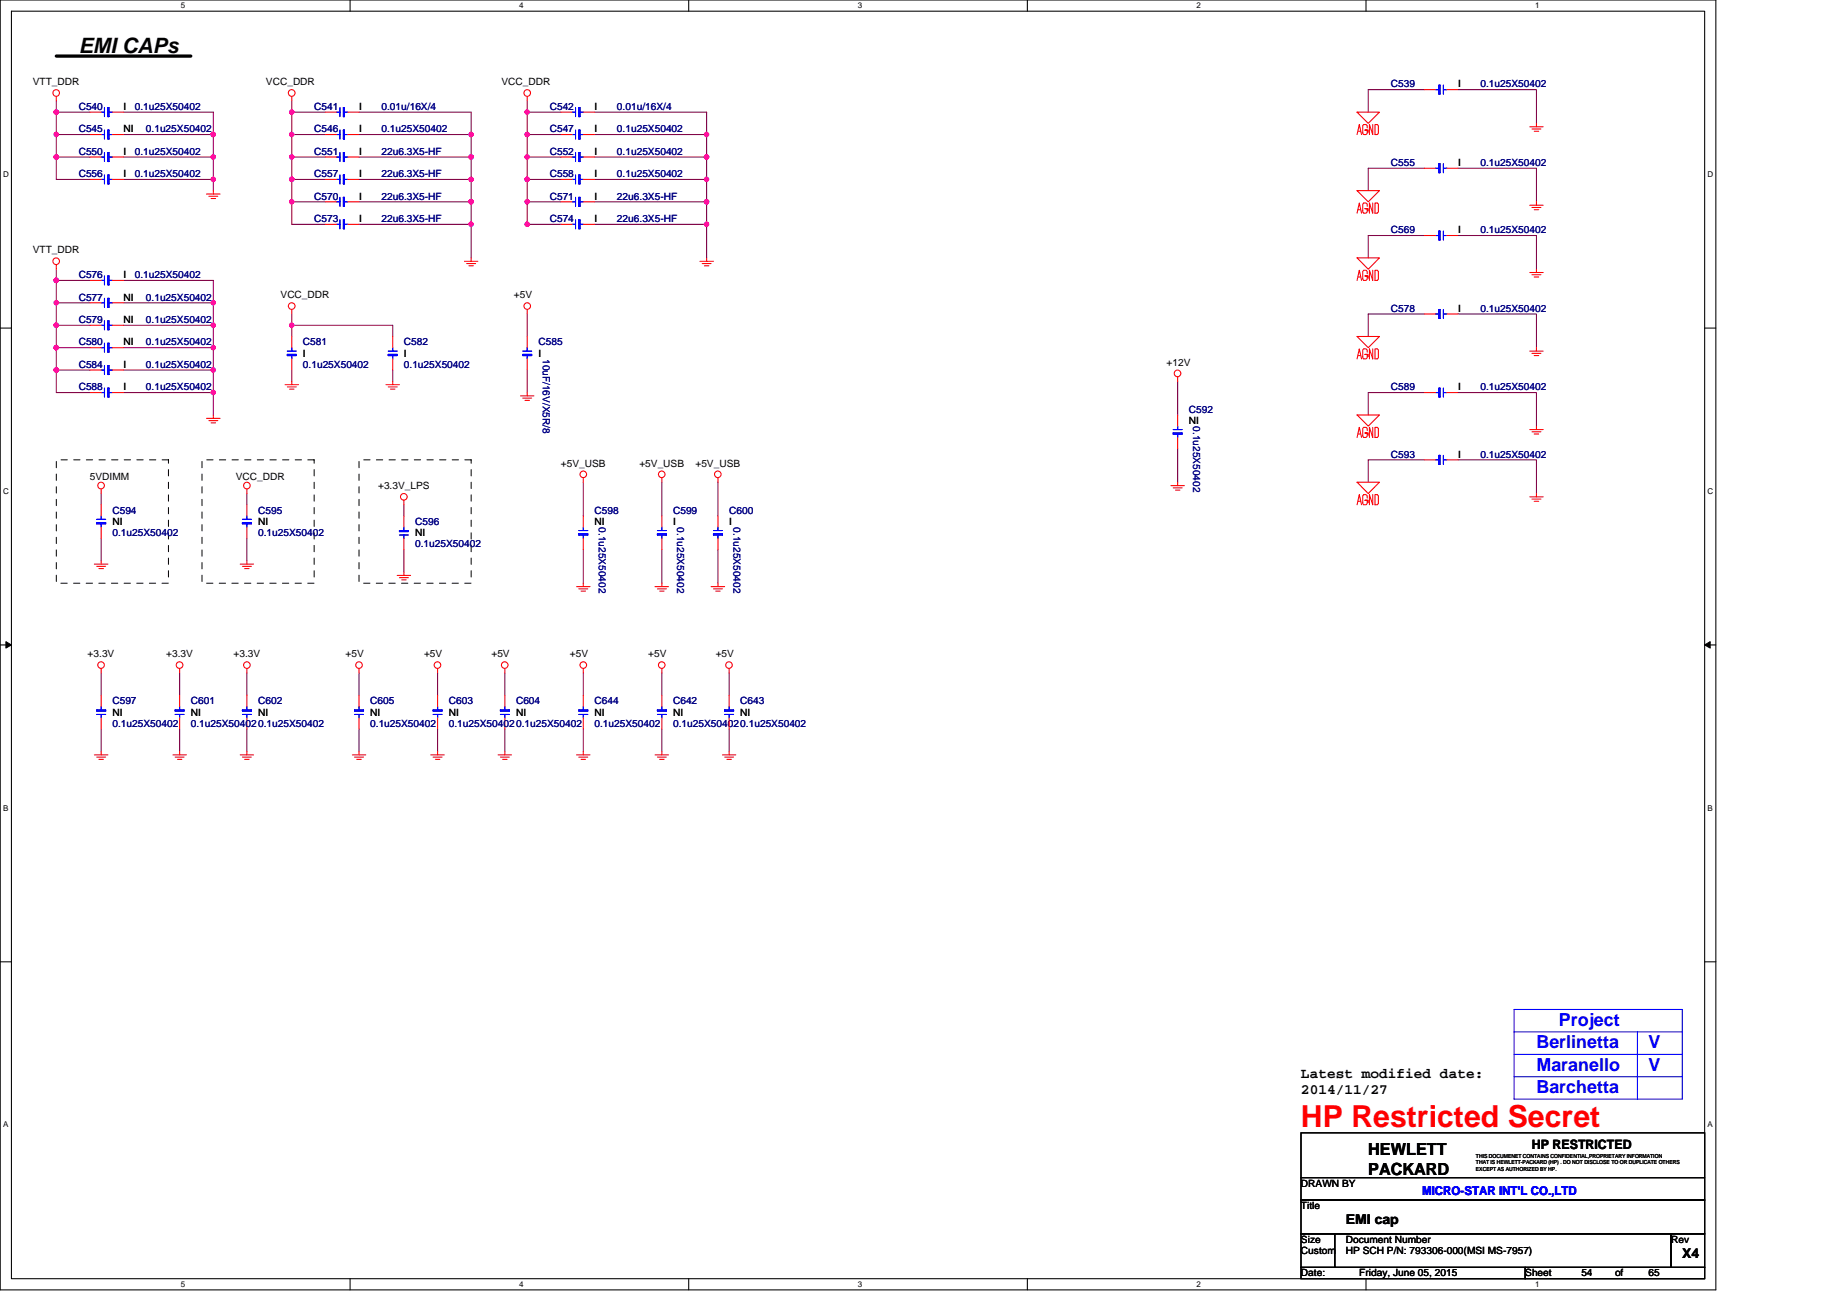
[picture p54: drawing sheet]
<svg xmlns="http://www.w3.org/2000/svg" width="297mm" height="210mm" viewBox="0 0 297 210" stroke-linecap="round" stroke-linejoin="round" font-family="sans-serif">
<defs><g id="words">
<text font-size="4.9" fill="#f00" x="209.2" y="181.3">HP Restricted Secret</text>
<text font-size="3.4" x="12.7" y="8.5">EMI CAPs</text>
<g font-size="2.9" fill="#00f">
<text x="250.7" y="165">Project</text>
<text x="247.1" y="172.2">Maranello</text>
<text x="247.1" y="168.6">Berlinetta</text>
<text x="265.1" y="168.6">V</text>
<text x="265.1" y="172.2">V</text>
<text x="247.1" y="175.8">Barchetta</text>
</g>
<g font-size="2.7">
<text x="220" y="185.7">HEWLETT</text>
<text x="220" y="188.9">PACKARD</text>
</g>
<g font-size="2.3">
<text x="209.2" y="173.2">Latest modified date:</text>
<text x="209.2" y="175.9">2014/11/27</text>
</g>
<g font-size="2.2">
<text x="216.4" y="196.8">EMI cap</text>
<text x="270.5" y="202.2">X4</text>
</g>
<text font-size="2.1" x="246.4" y="184.8">HP RESTRICTED</text>
<text font-size="2" fill="#00f" x="228.7" y="192.1">MICRO-STAR INT'L CO.,LTD</text>
<g font-size="1.6">
<text x="5.3" y="13.7">VTT_DDR</text>
<text x="19.9" y="17.7">I</text>
<text x="42.8" y="13.7">VCC_DDR</text>
<text x="57.7" y="17.7">I</text>
<text x="80.6" y="13.7">VCC_DDR</text>
<text x="95.6" y="17.7">I</text>
<text x="234.5" y="14.1">I</text>
<text x="19.9" y="21.3">NI</text>
<text x="57.7" y="21.3">I</text>
<text x="95.6" y="21.3">I</text>
<text x="19.9" y="24.9">I</text>
<text x="19.9" y="28.5">I</text>
<text x="57.7" y="24.9">I</text>
<text x="57.7" y="28.5">I</text>
<text x="95.6" y="24.9">I</text>
<text x="95.6" y="28.5">I</text>
<text x="234.5" y="26.7">I</text>
<text x="57.7" y="35.7">I</text>
<text x="57.7" y="32.1">I</text>
<text x="95.6" y="32.1">I</text>
<text x="95.6" y="35.7">I</text>
<text x="5.3" y="40.7">VTT_DDR</text>
<text x="234.5" y="37.5">I</text>
<text x="19.9" y="44.7">I</text>
<text x="45.1" y="48">VCC_DDR</text>
<text x="82.6" y="48">+5V</text>
<text x="19.9" y="51.9">NI</text>
<text x="19.9" y="48.3">NI</text>
<text x="234.5" y="50.1">I</text>
<text x="19.9" y="59.1">I</text>
<text x="19.9" y="55.5">NI</text>
<text x="48.7" y="57.3">I</text>
<text x="65" y="57.3">I</text>
<text x="86.6" y="57.3">I</text>
<text x="187.6" y="58.8">+12V</text>
<text x="19.9" y="62.8">I</text>
<text x="234.5" y="62.8">I</text>
<text x="191.2" y="68.2">NI</text>
<text x="14.5" y="77.2">5VDIMM</text>
<text x="37.9" y="77.2">VCC_DDR</text>
<text x="90.2" y="75">+5V_USB</text>
<text x="102.8" y="75">+5V_USB</text>
<text x="111.8" y="75">+5V_USB</text>
<text x="234.5" y="73.6">I</text>
<text x="60.8" y="78.6">+3.3V_LPS</text>
<text x="18.1" y="84.4">NI</text>
<text x="41.5" y="84.4">NI</text>
<text x="66.8" y="86.2">NI</text>
<text x="95.6" y="84.4">NI</text>
<text x="108.2" y="84.4">I</text>
<text x="117.3" y="84.4">I</text>
<text x="14.1" y="105.7">+3.3V</text>
<text x="26.7" y="105.7">+3.3V</text>
<text x="37.5" y="105.7">+3.3V</text>
<text x="55.6" y="105.7">+5V</text>
<text x="68.2" y="105.7">+5V</text>
<text x="79" y="105.7">+5V</text>
<text x="91.6" y="105.7">+5V</text>
<text x="104.3" y="105.7">+5V</text>
<text x="115.1" y="105.7">+5V</text>
<text x="18.1" y="115">NI</text>
<text x="30.7" y="115">NI</text>
<text x="41.5" y="115">NI</text>
<text x="59.5" y="115">NI</text>
<text x="72.2" y="115">NI</text>
<text x="83" y="115">NI</text>
<text x="95.6" y="115">NI</text>
<text x="108.2" y="115">NI</text>
<text x="119.1" y="115">NI</text>
<text x="209.2" y="190.8">DRAWN BY</text>
<text x="209.2" y="194.4">Title</text>
<text x="209.2" y="201.6">Custom</text>
<text x="209.2" y="199.8">Size</text>
<text x="216.4" y="201.6">HP SCH P/N: 793306-000(MSI MS-7957)</text>
<text x="216.4" y="199.8">Document Number</text>
<text x="268.7" y="199.8">Rev</text>
<text x="209.2" y="205.2">Date:</text>
<text x="218.6" y="205.2">Friday, June 05, 2015</text>
<text x="245.3" y="205.2">Sheet</text>
<text x="254.3" y="205.2">54</text>
<text x="259.7" y="205.2">of</text>
<text x="265.1" y="205.2">65</text>
</g>
<g font-size="1.6" fill="#000080">
<text x="12.7" y="17.7">C540</text>
<text x="21.7" y="17.7">0.1u25X50402</text>
<text x="50.5" y="17.7">C541</text>
<text x="61.4" y="17.7">0.01u/16X/4</text>
<text x="88.4" y="17.7">C542</text>
<text x="99.2" y="17.7">0.01u/16X/4</text>
<text x="223.7" y="14.1">C539</text>
<text x="238.1" y="14.1">0.1u25X50402</text>
<text x="12.7" y="21.3">C545</text>
<text x="23.5" y="21.3">0.1u25X50402</text>
<text x="50.5" y="21.3">C546</text>
<text x="61.4" y="21.3">0.1u25X50402</text>
<text x="88.4" y="21.3">C547</text>
<text x="99.2" y="21.3">0.1u25X50402</text>
<text x="12.7" y="24.9">C550</text>
<text x="12.7" y="28.5">C556</text>
<text x="21.7" y="24.9">0.1u25X50402</text>
<text x="21.7" y="28.5">0.1u25X50402</text>
<text x="50.5" y="24.9">C551</text>
<text x="50.5" y="28.5">C557</text>
<text x="61.4" y="24.9">22u6.3X5-HF</text>
<text x="61.4" y="28.5">22u6.3X5-HF</text>
<text x="88.4" y="24.9">C552</text>
<text x="88.4" y="28.5">C558</text>
<text x="99.2" y="24.9">0.1u25X50402</text>
<text x="99.2" y="28.5">0.1u25X50402</text>
<text x="223.7" y="26.7">C555</text>
<text x="238.1" y="26.7">0.1u25X50402</text>
<text x="50.5" y="35.7">C573</text>
<text x="50.5" y="32.1">C570</text>
<text x="61.4" y="35.7">22u6.3X5-HF</text>
<text x="61.4" y="32.1">22u6.3X5-HF</text>
<text x="88.4" y="32.1">C571</text>
<text x="88.4" y="35.7">C574</text>
<text x="99.2" y="32.1">22u6.3X5-HF</text>
<text x="99.2" y="35.7">22u6.3X5-HF</text>
<text x="223.7" y="37.5">C569</text>
<text x="238.1" y="37.5">0.1u25X50402</text>
<text x="12.7" y="44.7">C576</text>
<text x="21.7" y="44.7">0.1u25X50402</text>
<text x="12.7" y="51.9">C579</text>
<text x="12.7" y="48.3">C577</text>
<text x="23.5" y="51.9">0.1u25X50402</text>
<text x="23.5" y="48.3">0.1u25X50402</text>
<text x="223.7" y="50.1">C578</text>
<text x="238.1" y="50.1">0.1u25X50402</text>
<text x="12.7" y="59.1">C584</text>
<text x="12.7" y="55.5">C580</text>
<text x="23.5" y="59.1">0.1u25X50402</text>
<text x="23.5" y="55.5">0.1u25X50402</text>
<text x="48.7" y="55.5">C581</text>
<text x="48.7" y="59.1">0.1u25X50402</text>
<text x="65" y="55.5">C582</text>
<text x="65" y="59.1">0.1u25X50402</text>
<text x="86.6" y="55.5">C585</text>
<text x="87.3" y="57.7" transform="rotate(90 87.3 57.7)">10uF/16V/X5R/8</text>
<text x="12.7" y="62.8">C588</text>
<text x="23.5" y="62.8">0.1u25X50402</text>
<text x="223.7" y="62.8">C589</text>
<text x="238.1" y="62.8">0.1u25X50402</text>
<text x="191.2" y="66.4">C592</text>
<text x="191.9" y="68.5" transform="rotate(90 191.9 68.5)">0.1u25X50402</text>
<text x="223.7" y="73.6">C593</text>
<text x="238.1" y="73.6">0.1u25X50402</text>
<text x="18.1" y="82.6">C594</text>
<text x="41.5" y="82.6">C595</text>
<text x="95.6" y="82.6">C598</text>
<text x="108.2" y="82.6">C599</text>
<text x="117.3" y="82.6">C600</text>
<text x="18.1" y="86.2">0.1u25X50402</text>
<text x="41.5" y="86.2">0.1u25X50402</text>
<text x="66.8" y="84.4">C596</text>
<text x="66.8" y="88">0.1u25X50402</text>
<text x="96.3" y="84.8" transform="rotate(90 96.3 84.8)">0.1u25X50402</text>
<text x="108.9" y="84.8" transform="rotate(90 108.9 84.8)">0.1u25X50402</text>
<text x="117.9" y="84.8" transform="rotate(90 117.9 84.8)">0.1u25X50402</text>
<text x="18.1" y="113.2">C597</text>
<text x="30.7" y="113.2">C601</text>
<text x="41.5" y="113.2">C602</text>
<text x="59.5" y="113.2">C605</text>
<text x="72.2" y="113.2">C603</text>
<text x="83" y="113.2">C604</text>
<text x="95.6" y="113.2">C644</text>
<text x="108.2" y="113.2">C642</text>
<text x="119.1" y="113.2">C643</text>
<text x="18.1" y="116.9">0.1u25X50402</text>
<text x="30.7" y="116.9">0.1u25X504020.1u25X50402</text>
<text x="59.5" y="116.9">0.1u25X50402</text>
<text x="72.2" y="116.9">0.1u25X504020.1u25X50402</text>
<text x="95.6" y="116.9">0.1u25X50402</text>
<text x="108.2" y="116.9">0.1u25X504020.1u25X50402</text>
</g>
<g font-size="1.3">
<text x="29.1" y="1.4">5</text>
<text x="83.5" y="1.4">4</text>
<text x="138" y="1.4">3</text>
<text x="192.4" y="1.4">2</text>
<text x="246.9" y="1.4">1</text>
<text x=".5" y="28.4">D</text>
<text x="274.6" y="28.4">D</text>
<text x=".5" y="79.4">C</text>
<text x="274.6" y="79.4">C</text>
<text x=".5" y="130.3">B</text>
<text x="274.6" y="130.3">B</text>
<text x=".5" y="181.3">A</text>
<text x="274.6" y="181.3">A</text>
<text x="29.1" y="206.9">5</text>
<text x="83.5" y="206.9">4</text>
<text x="138" y="206.9">3</text>
<text x="192.4" y="206.9">2</text>
<text x="246.9" y="206.9">1</text>
</g>
<g font-size=".9">
<text x="237.4" y="186.2">THIS DOCUMENET CONTAINS CONFIDENTIAL,PROPRIETARY INFORMATION</text>
<text x="237.4" y="187.2">THAT IS HEWLETT-PACKARD (HP) . DO NOT DISCLOSE TO OR DUPLICATE OTHERS</text>
<text x="237.4" y="188.2">EXCEPT AS AUTHORIZED BY HP.</text>
</g>
</g></defs>
<path d="M0 0h275.9v207.4h-275.9zM1.8 1.8h272.3v203.8h-272.3z" fill="none" stroke="#000" stroke-width=".17"/>
<g fill="#fff">
<path d="M29.1 .2h.7v1.4h-.7z"/>
<path d="M29.1 205.8h.7v1.4h-.7z"/>
</g>
<path d="M56.3 0v1.8M56.3 205.6v1.8" fill="none" stroke="#000" stroke-width=".17"/>
<g fill="#fff">
<path d="M83.5 .2h.7v1.4h-.7z"/>
<path d="M83.5 205.8h.7v1.4h-.7z"/>
</g>
<path d="M110.8 0v1.8M110.8 205.6v1.8" fill="none" stroke="#000" stroke-width=".17"/>
<g fill="#fff">
<path d="M138 .2h.7v1.4h-.7z"/>
<path d="M138 205.8h.7v1.4h-.7z"/>
</g>
<path d="M165.2 0v1.8M165.2 205.6v1.8" fill="none" stroke="#000" stroke-width=".17"/>
<g fill="#fff">
<path d="M192.4 .2h.8v1.4h-.8z"/>
<path d="M192.4 205.8h.8v1.4h-.8z"/>
</g>
<path d="M219.7 0v1.8M219.7 205.6v1.8" fill="none" stroke="#000" stroke-width=".17"/>
<g fill="#fff">
<path d="M246.9 .2h.7v1.4h-.7z"/>
<path d="M246.9 205.8h.7v1.4h-.7z"/>
<path d="M.5 27.3h.9v1.4h-.9z"/>
<path d="M274.6 27.3h.9v1.4h-.9z"/>
<path d="M.5 78.2h.9v1.5h-.9z"/>
<path d="M274.6 78.2h.9v1.5h-.9z"/>
</g>
<path d="M0 52.7h1.8M274.1 52.7h1.8" fill="none" stroke="#000" stroke-width=".17"/>
<g fill="#fff">
<path d="M.5 129.2h.9v1.4h-.9z"/>
<path d="M274.6 129.2h.9v1.4h-.9z"/>
</g>
<path d="M0 103.7h1.8M274.1 103.7h1.8" fill="none" stroke="#000" stroke-width=".17"/>
<path d="M.9 103.2l.9 .5-.9 .5zM274.1 103.7l.9-.5v1z" fill="#000" stroke="#000" stroke-width=".16"/>
<g fill="#fff">
<path d="M.5 180.1h.9v1.4h-.9z"/>
<path d="M274.6 180.1h.9v1.4h-.9z"/>
</g>
<path d="M0 154.6h1.8M274.1 154.6h1.8M243.5 176.7h.1M209.2 182.1h64.9v10.9h-64.9zM209.2 193h64.9v5.4h-64.9zM209.2 198.4h5.4v5.4h-5.4zM209.2 189.4h64.9M214.6 198.4h54.1v5.4h-54.1zM268.7 198.4h5.4v5.4h-5.4zM209.2 203.8h36.1v1.8h-36.1zM245.3 203.8h28.8v1.8h-28.8z" fill="none" stroke="#000" stroke-width=".17"/>
<g fill="none" stroke="#800040" stroke-width=".17">
<path d="M9.1 18h5.4M9.1 18v3.6M9.1 16.2v1.8M19.9 18h14.4v3.6M46.9 18v3.6M46.9 16.2v1.8M46.9 18h5.4M57.7 18h18.1v3.6M84.8 18v3.6M84.8 16.2v1.8M84.8 18h5.4M95.6 18h18v3.6"/>
<path d="M229.1 14.4h-9.1v3.6M234.5 14.4h12.6v5.4M9.1 21.6h5.4M9.1 25.3h5.4M9.1 25.3v3.6h5.4M9.1 21.6v3.7M19.9 21.6h14.4M19.9 28.9h14.4M19.9 25.3h14.4M34.3 25.3v3.6M34.3 28.9v1.7M34.3 21.6v3.7"/>
<path d="M46.9 32.4v3.7h5.4M46.9 28.9v3.5M46.9 21.6v3.7M46.9 25.3v3.6M46.9 32.4h5.4M46.9 25.3h5.4M46.9 28.9h5.4M46.9 21.6h5.4M57.7 32.4h18.1M57.7 21.6h18.1M57.7 25.3h18.1M57.7 36.1h18.1"/>
<path d="M57.7 28.9h18.1M75.8 36.1v5.4M75.8 28.9v3.5M75.8 21.6v3.7M75.8 25.3v3.6M75.8 32.4v3.7M84.8 32.4v3.7h5.4M84.8 28.9v3.5M84.8 21.6v3.7M84.8 25.3v3.6M84.8 32.4h5.4M84.8 25.3h5.4"/>
<path d="M84.8 28.9h5.4M84.8 21.6h5.4M95.6 32.4h18M95.6 21.6h18M95.6 25.3h18M95.6 36.1h18M95.6 28.9h18M113.6 36.1v5.4M113.6 28.9v3.5M113.6 21.6v3.7M113.6 25.3v3.6M113.6 32.4v3.7"/>
<path d="M229.1 27.1h-9.1v3.5M229.1 37.9h-9.1v3.6M234.5 27.1h12.6v5.3M234.5 37.9h12.6v5.4M9.1 52.3h5.4M9.1 48.7h5.4M9.1 55.9h5.4M9.1 59.5h5.4M9.1 45.1h5.4M9.1 59.5v3.6h5.4M9.1 45.1v3.6M9.1 55.9v3.6"/>
<path d="M9.1 52.3v3.6M9.1 48.7v3.6M9.1 43.3v1.8M19.9 45.1h14.4v3.6M19.9 48.7h14.4M19.9 52.3h14.4M19.9 59.5h14.4M19.9 55.9h14.4M34.3 48.7v3.6M34.3 59.5v3.6M34.3 55.9v3.6M34.3 52.3v3.6"/>
<path d="M46.9 52.3v1.8M46.9 59.5v1.8M46.9 50.5v1.8M46.9 52.3h16.3v1.8M63.2 59.5v1.8M84.8 50.5v3.6M84.8 59.5v3.6M229.1 50.5h-9.1v3.6M234.5 50.5h12.6v5.4M16.3 79.4v1.8M19.9 63.1h14.4M34.3 63.1v3.6"/>
<path d="M39.7 79.4v1.8M93.8 77.5v5.5M106.4 77.5v5.5M115.5 77.5v5.5M189.4 61.3v5.4M189.4 72.1v5.4M229.1 63.1h-9.1v3.6M229.1 73.9h-9.1v3.6M234.5 63.1h12.6v5.4M234.5 73.9h12.6v5.5M16.3 86.6v3.6M39.7 86.6v3.6"/>
<path d="M65 81.2v1.8M65 88.4v3.6M93.8 88.4v5.4M106.4 88.4v5.4M115.5 88.4v5.4M16.3 108.2v3.6M16.3 117.2v3.6M28.9 108.2v3.6M28.9 117.2v3.6M39.7 108.2v3.6M39.7 117.2v3.6M57.7 108.2v3.6"/>
<path d="M57.7 117.2v3.6M70.4 108.2v3.6M70.4 117.2v3.6M81.2 108.2v3.6M81.2 117.2v3.6M93.8 108.2v3.6M93.8 117.2v3.6M106.4 108.2v3.6M106.4 117.2v3.6M117.3 108.2v3.6M117.3 117.2v3.6"/>
</g>
<g fill="#f0f" stroke="#f0f" stroke-width=".17">
<circle cx="46.9" cy="52.3" r=".35"/>
<circle cx="34.3" cy="25.2" r=".35"/>
<circle cx="34.3" cy="28.8" r=".35"/>
<circle cx="34.3" cy="21.6" r=".35"/>
<circle cx="9" cy="18" r=".35"/>
<circle cx="9" cy="25.2" r=".35"/>
<circle cx="9" cy="21.6" r=".35"/>
<circle cx="9" cy="45.1" r=".35"/>
<circle cx="34.3" cy="48.7" r=".35"/>
<circle cx="34.3" cy="59.5" r=".35"/>
<circle cx="34.3" cy="55.9" r=".35"/>
<circle cx="34.3" cy="52.3" r=".35"/>
<circle cx="9" cy="59.5" r=".35"/>
<circle cx="9" cy="55.9" r=".35"/>
<circle cx="9" cy="52.3" r=".35"/>
<circle cx="9" cy="48.7" r=".35"/>
<circle cx="34.3" cy="63.1" r=".35"/>
<circle cx="75.8" cy="32.4" r=".35"/>
<circle cx="46.9" cy="32.4" r=".35"/>
<circle cx="46.9" cy="28.8" r=".35"/>
<circle cx="75.8" cy="28.8" r=".35"/>
<circle cx="46.9" cy="25.2" r=".35"/>
<circle cx="46.9" cy="21.6" r=".35"/>
<circle cx="75.8" cy="25.2" r=".35"/>
<circle cx="75.8" cy="21.6" r=".35"/>
<circle cx="75.8" cy="36.1" r=".35"/>
<circle cx="46.9" cy="18" r=".35"/>
<circle cx="113.6" cy="32.4" r=".35"/>
<circle cx="84.8" cy="32.4" r=".35"/>
<circle cx="84.8" cy="28.8" r=".35"/>
<circle cx="113.6" cy="28.8" r=".35"/>
<circle cx="84.8" cy="25.2" r=".35"/>
<circle cx="84.8" cy="21.6" r=".35"/>
<circle cx="84.8" cy="36.1" r=".35"/>
<circle cx="113.6" cy="25.2" r=".35"/>
<circle cx="113.6" cy="21.6" r=".35"/>
<circle cx="113.6" cy="36.1" r=".35"/>
<circle cx="84.8" cy="18" r=".35"/>
</g>
<g fill="none" stroke="#f00" stroke-width=".17">
<path d="M9.1 15.5v.7M14.5 18h1.8M18.1 18h1.8M46.9 15.5v.7M52.3 18h1.8M55.9 18h1.8M84.8 15.5v.7M90.2 18h1.8M93.8 18h1.8M218.2 18h3.6l-1.8 1.8zM229.1 14.4h1.8M232.7 14.4h1.8"/>
<path d="M247.1 19.8v.6M14.5 21.6h1.8M14.5 25.3h1.8M14.5 28.9h1.8M18.1 21.6h1.8M18.1 25.3h1.8M18.1 28.9h1.8M33.2 31.2h2.2M33.6 31.6h1.4M33.9 31.9h.8M34.3 30.6v.6M52.3 32.4h1.8"/>
<path d="M52.3 21.6h1.8M52.3 25.3h1.8M52.3 36.1h1.8M52.3 28.9h1.8M55.9 32.4h1.8M55.9 21.6h1.8M55.9 25.3h1.8M55.9 36.1h1.8M55.9 28.9h1.8M90.2 32.4h1.8M90.2 21.6h1.8M90.2 25.3h1.8"/>
<path d="M90.2 36.1h1.8M90.2 28.9h1.8M93.8 32.4h1.8M93.8 21.6h1.8M93.8 25.3h1.8M93.8 36.1h1.8M93.8 28.9h1.8M218.2 21.6l.4-1.6 .4 1.6M218.2 30.6h3.6l-1.8 1.8zM218.2 34.3l.4-1.7 .4 1.7M218.4 21.1h.4M218.4 33.7h.4"/>
<path d="M219.9 20.6v-.4l-.2-.2h-.4l-.1 .2v1.3l.1 .1h.4l.2-.1v-.6h-.4h.5v.4M219.9 33.2v-.4l-.2-.2h-.4l-.1 .2v1.3l.1 .2h.4l.2-.2v-.6h-.4h.5v.4M220.8 20v1.6l-.6-1.6v1.6M220.8 32.6v1.7l-.6-1.7v1.7M221.1 20h.4l.2 .2v1.3l-.2 .1h-.4zM221.1 32.6h.4l.2 .2v1.3l-.2 .2h-.4zM229.1 37.9h1.8M229.1 27.1h1.8M232.7 37.9h1.8M232.7 27.1h1.8M246 20.4h2.2M246 33h2.2"/>
<path d="M246.4 20.7h1.4M246.4 33.4h1.4M246.7 21.1h.8M246.7 33.7h.8M247.1 32.4v.6M9.1 42.6v.7M14.5 52.3h1.8M14.5 59.5h1.8M14.5 45.1h1.8M14.5 55.9h1.8M14.5 48.7h1.8M18.1 52.3h1.8"/>
<path d="M18.1 59.5h1.8M18.1 45.1h1.8M18.1 55.9h1.8M18.1 48.7h1.8M46.9 49.8v.7M46.9 54.1v1.8M46.9 57.7v1.8M63.2 54.1v1.8M63.2 57.7v1.8M74.7 42h2.2M75.1 42.4h1.4M75.4 42.7h.7"/>
<path d="M75.8 41.5v.5M84.8 49.8v.7M84.8 54.1v1.8M84.8 57.7v1.8M112.6 42h2.1M112.9 42.4h1.5M113.3 42.7h.7M113.6 41.5v.5M218.2 54.1h3.6l-1.8 1.8zM218.2 57.7l.4-1.6 .4 1.6M218.2 41.5h3.6l-1.8 1.8zM218.2 45.1l.4-1.6 .4 1.6"/>
<path d="M218.4 57.2h.4M218.4 44.5h.4M219.9 56.6v-.3l-.2-.2h-.4l-.1 .2v1.2l.1 .2h.4l.2-.2v-.5h-.4h.5v.3M219.9 44v-.4l-.2-.1h-.4l-.1 .1v1.3l.1 .2h.4l.2-.2v-.5h-.4h.5v.3M220.8 56.1v1.6l-.6-1.6v1.6M220.8 43.5v1.6l-.6-1.6v1.6M221.1 43.5h.4l.2 .1v1.3l-.2 .2h-.4zM221.1 56.1h.4l.2 .2v1.2l-.2 .2h-.4zM229.1 50.5h1.8M232.7 50.5h1.8M246 56.5h2.2M246 43.8h2.2"/>
<path d="M246.4 56.8h1.4M246.4 44.2h1.4M246.7 57.2h.8M246.7 44.5h.8M247.1 55.9v.6M247.1 43.3v.5M14.5 63.1h1.8M16.3 78.6v.8M18.1 63.1h1.8M33.2 67.3h2.2M33.6 67.6h1.4M33.9 68h.8"/>
<path d="M34.3 66.7v.6M39.7 78.6v.8M45.8 61.8h2.2M46.2 62.2h1.4M46.6 62.6h.7M46.9 61.3v.5M62.1 61.8h2.1M62.4 62.2h1.5M62.8 62.6h.7M63.2 61.3v.5M83.7 63.6h2.2M84.1 64h1.4"/>
<path d="M84.4 64.4h.8M84.8 63.1v.5M93.8 76.8v.7M106.4 76.8v.7M115.5 76.8v.7M188.3 78.1h2.2M188.7 78.4h1.4M189 78.8h.8M189.4 66.7v1.8M189.4 70.3v1.8M189.4 77.5v.6M189.4 60.6v.7"/>
<path d="M218.2 66.7h3.6l-1.8 1.8zM218.2 70.3l.4-1.6 .4 1.6M218.2 77.5h3.6l-1.8 1.9zM218.4 69.8h.4M219.9 69.2v-.3l-.2-.2h-.4l-.1 .2v1.2l.1 .2h.4l.2-.2v-.5h-.4h.5v.4M220.8 68.7v1.6l-.6-1.6v1.6M220.8 79.5v1.7l-.6-1.7v1.7M221.1 68.7h.4l.2 .2v1.2l-.2 .2h-.4zM221.1 79.5h.4l.2 .2v1.3l-.2 .2h-.4zM229.1 63.1h1.8M229.1 73.9h1.8M232.7 63.1h1.8"/>
<path d="M232.7 73.9h1.8M246 69.1h2.2M246 79.9h2.2M246.4 69.4h1.4M246.7 69.8h.8M247.1 68.5v.6M247.1 79.4v.5M15.2 90.7h2.2M15.6 91.1h1.4M15.9 91.4h.7M16.3 90.2v.5M16.3 81.2v1.8"/>
<path d="M16.3 84.8v1.8M38.6 90.7h2.2M39 91.1h1.4M39.3 91.4h.8M39.7 90.2v.5M39.7 81.2v1.8M39.7 84.8v1.8M63.9 92.5h2.1M64.2 92.9h1.5M64.6 93.2h.7M65 80.4v.8M65 92v.5"/>
<path d="M65 83v1.8M65 86.6v1.8M92.7 94.3h2.2M93.1 94.7h1.4M93.4 95h.8M93.8 93.8v.5M93.8 83v1.8M93.8 86.6v1.8M105.3 94.3h2.2M105.7 94.7h1.5M106.1 95h.7M106.4 93.8v.5"/>
<path d="M106.4 83v1.8M106.4 86.6v1.8M114.4 94.3h2.1M114.7 94.7h1.5M115.1 95h.7M115.5 93.8v.5M115.5 83v1.8M115.5 86.6v1.8M218.2 81.2l.4-1.7 .4 1.7M218.4 80.6h.4M219.9 80.1v-.4l-.2-.2h-.4l-.1 .2v1.3l.1 .2h.4l.2-.2v-.6h-.4h.5v.4M246.4 80.2h1.4"/>
<path d="M246.7 80.6h.8M16.3 107.5v.7M16.3 111.8v1.8M16.3 115.4v1.8M28.9 107.5v.7M28.9 111.8v1.8M28.9 115.4v1.8M39.7 107.5v.7M39.7 111.8v1.8M39.7 115.4v1.8M57.7 107.5v.7M57.7 111.8v1.8"/>
<path d="M57.7 115.4v1.8M70.4 107.5v.7M70.4 111.8v1.8M70.4 115.4v1.8M81.2 107.5v.7M81.2 111.8v1.8M81.2 115.4v1.8M93.8 107.5v.7M93.8 111.8v1.8M93.8 115.4v1.8M106.4 107.5v.7M106.4 111.8v1.8"/>
<path d="M106.4 115.4v1.8M117.3 107.5v.7M117.3 111.8v1.8M117.3 115.4v1.8M15.2 121.4h2.2M15.6 121.7h1.4M15.9 122.1h.7M16.3 120.8v.6M27.8 121.4h2.2M28.2 121.7h1.4M28.5 122.1h.7M28.9 120.8v.6"/>
<path d="M38.6 121.4h2.2M39 121.7h1.4M39.3 122.1h.8M39.7 120.8v.6M56.7 121.4h2.1M57 121.7h1.5M57.4 122.1h.7M57.7 120.8v.6M69.3 121.4h2.2M69.7 121.7h1.4M70 122.1h.7M70.4 120.8v.6"/>
<path d="M80.1 121.4h2.2M80.5 121.7h1.4M80.8 122.1h.8M81.2 120.8v.6M92.7 121.4h2.2M93.1 121.7h1.4M93.4 122.1h.8M93.8 120.8v.6M105.3 121.4h2.2M105.7 121.7h1.5M106.1 122.1h.7M106.4 120.8v.6"/>
<path d="M116.2 121.4h2.1M116.5 121.7h1.5M116.9 122.1h.7M117.3 120.8v.6"/>
<circle cx="9" cy="15" r=".53"/>
<circle cx="46.9" cy="15" r=".54"/>
<circle cx="84.8" cy="15" r=".53"/>
<circle cx="9" cy="42" r=".53"/>
<circle cx="46.9" cy="49.2" r=".54"/>
<circle cx="84.8" cy="49.2" r=".53"/>
<circle cx="16.2" cy="78.1" r=".53"/>
<circle cx="39.7" cy="78.1" r=".53"/>
<circle cx="65" cy="79.9" r=".54"/>
<circle cx="93.8" cy="76.3" r=".53"/>
<circle cx="106.4" cy="76.3" r=".53"/>
<circle cx="115.4" cy="76.3" r=".53"/>
<circle cx="189.4" cy="60" r=".53"/>
<circle cx="16.3" cy="106.9" r=".53"/>
<circle cx="28.9" cy="106.9" r=".54"/>
<circle cx="39.7" cy="106.9" r=".53"/>
<circle cx="57.7" cy="106.9" r=".53"/>
<circle cx="70.4" cy="106.9" r=".53"/>
<circle cx="81.2" cy="106.9" r=".53"/>
<circle cx="93.8" cy="106.9" r=".53"/>
<circle cx="106.4" cy="106.9" r=".53"/>
<circle cx="117.2" cy="106.9" r=".53"/>
</g>
<path d="M9.1 73.9h18v19.9h-18zM32.5 73.9h18v19.9h-18zM57.7 73.9h18.1v19.9h-18.1z" fill="none" stroke="#000" stroke-width=".16" stroke-dasharray="1 1 1 1 1 1 1 1"/>
<path d="M9.1 9h21.6" fill="none" stroke="#000" stroke-width=".53"/>
<g fill="none" stroke="#00f" stroke-width=".17">
<path d="M16.3 18h.5M16.8 17.3v1.5M17.4 17.3h.1v1.5h-.1zM17.5 18h.6M54.1 18h.6M54.7 17.3v1.5M55.2 17.3h.2v1.5h-.2zM55.4 18h.5M92 18h.6M92.6 17.3v1.5M93.1 17.3h.2v1.5h-.2zM93.3 18h.5"/>
<path d="M230.9 14.4h.5M231.4 13.7h.2v1.4h-.2zM232.1 13.7v1.4M232.1 14.4h.6M16.3 21.6h.5M16.3 25.3h.5M16.3 28.9h.5M16.8 20.9v1.5M16.8 24.5v1.5M16.8 28.1v1.5M17.4 20.9h.1v1.5h-.1zM17.4 24.5h.1v1.5h-.1z"/>
<path d="M17.4 28.1h.1v1.5h-.1zM17.5 21.6h.6M17.5 25.3h.6M17.5 28.9h.6M54.1 36.1h.6M54.1 21.6h.6M54.1 32.4h.6M54.1 25.3h.6M54.1 28.9h.6M54.7 35.3v1.5M54.7 20.9v1.5M54.7 31.7v1.5"/>
<path d="M54.7 24.5v1.5M54.7 28.1v1.5M55.2 35.3h.2v1.5h-.2zM55.2 20.9h.2v1.5h-.2zM55.2 31.7h.2v1.5h-.2zM55.2 24.5h.2v1.5h-.2zM55.2 28.1h.2v1.5h-.2zM55.4 36.1h.5M55.4 21.6h.5M55.4 32.4h.5M55.4 25.3h.5M55.4 28.9h.5"/>
<path d="M92 32.4h.6M92 21.6h.6M92 25.3h.6M92 36.1h.6M92 28.9h.6M92.6 31.7v1.5M92.6 20.9v1.5M92.6 24.5v1.5M92.6 35.3v1.5M92.6 28.1v1.5M93.1 31.7h.2v1.5h-.2zM93.1 20.9h.2v1.5h-.2z"/>
<path d="M93.1 24.5h.2v1.5h-.2zM93.1 35.3h.2v1.5h-.2zM93.1 28.1h.2v1.5h-.2zM93.3 32.4h.5M93.3 21.6h.5M93.3 25.3h.5M93.3 36.1h.5M93.3 28.9h.5M230.9 37.9h.5M230.9 27.1h.5M231.4 37.1h.2v1.5h-.2zM231.4 26.3h.2v1.5h-.2z"/>
<path d="M232.1 37.1v1.5M232.1 37.9h.6M232.1 26.3v1.5M232.1 27.1h.6M16.3 52.3h.5M16.3 59.5h.5M16.3 45.1h.5M16.3 55.9h.5M16.3 48.7h.5M16.8 51.6v1.4M16.8 58.8v1.4M16.8 44.4v1.4"/>
<path d="M16.8 55.2v1.4M16.8 48v1.4M17.4 51.6h.1v1.4h-.1zM17.4 58.8h.1v1.4h-.1zM17.4 44.4h.1v1.4h-.1zM17.4 55.2h.1v1.4h-.1zM17.4 48h.1v1.4h-.1zM17.5 52.3h.6M17.5 59.5h.6M17.5 45.1h.6M17.5 55.9h.6M17.5 48.7h.6"/>
<path d="M46.2 57h1.4v.2h-1.4zM46.2 56.5h1.4M46.9 57.2v.5M46.9 55.9v.6M62.4 57h1.5v.2h-1.5zM62.4 56.5h1.5M63.2 57.2v.5M63.2 55.9v.6M84.1 57h1.4v.2h-1.4zM84.1 56.5h1.4M84.8 57.2v.5M84.8 55.9v.6"/>
<path d="M230.9 50.5h.5M231.4 49.8h.2v1.4h-.2zM232.1 49.8v1.4M232.1 50.5h.6M16.3 63.1h.5M16.8 62.4v1.4M17.4 62.4h.1v1.4h-.1zM17.5 63.1h.6M188.7 69.6h1.4v.2h-1.4zM188.7 69.1h1.4M189.4 69.8v.5M189.4 68.5v.6"/>
<path d="M230.9 63.1h.5M230.9 73.9h.5M231.4 62.4h.2v1.4h-.2zM231.4 73.2h.2v1.5h-.2zM232.1 62.4v1.4M232.1 63.1h.6M232.1 73.2v1.5M232.1 73.9h.6M15.6 84h1.4v.2h-1.4zM15.6 83.5h1.4M16.3 84.2v.6M16.3 83v.5"/>
<path d="M39 84h1.4v.2h-1.4zM39 83.5h1.4M39.7 84.2v.6M39.7 83v.5M64.2 86h1.5M64.2 85.3h1.5v.2h-1.5zM65 84.8v.5M65 86v.6M93.1 85.3h1.4M93.1 85.8h1.4v.2h-1.4zM93.8 86v.6M93.8 84.8v.5"/>
<path d="M105.7 85.3h1.5M105.7 85.8h1.5v.2h-1.5zM106.4 86v.6M106.4 84.8v.5M114.7 85.3h1.5M114.7 85.8h1.5v.2h-1.5zM115.5 86v.6M115.5 84.8v.5M15.6 114.9h1.4M15.6 114.2h1.4v.1h-1.4zM16.3 113.6v.6M16.3 114.9v.5"/>
<path d="M28.2 114.9h1.4M28.2 114.2h1.4v.1h-1.4zM28.9 113.6v.6M28.9 114.9v.5M39 114.9h1.4M39 114.2h1.4v.1h-1.4zM39.7 113.6v.6M39.7 114.9v.5M57 114.9h1.5M57 114.2h1.5v.1h-1.5zM57.7 113.6v.6M57.7 114.9v.5"/>
<path d="M69.7 114.9h1.4M69.7 114.2h1.4v.1h-1.4zM70.4 113.6v.6M70.4 114.9v.5M80.5 114.9h1.4M80.5 114.2h1.4v.1h-1.4zM81.2 113.6v.6M81.2 114.9v.5M93.1 114.2h1.4v.1h-1.4zM93.1 114.9h1.4M93.8 113.6v.6M93.8 114.9v.5"/>
<path d="M105.7 114.2h1.5v.1h-1.5zM105.7 114.9h1.5M106.4 113.6v.6M106.4 114.9v.5M116.5 114.9h1.5M116.5 114.2h1.5v.1h-1.5zM117.3 113.6v.6M117.3 114.9v.5M243.5 173.1h27M243.5 165.9h27M243.5 169.5h27M243.5 162.3h27v14.4h-27z"/>
<path d="M263.3 165.9v10.8"/>
</g>
<use href="#words"/>
</svg>
